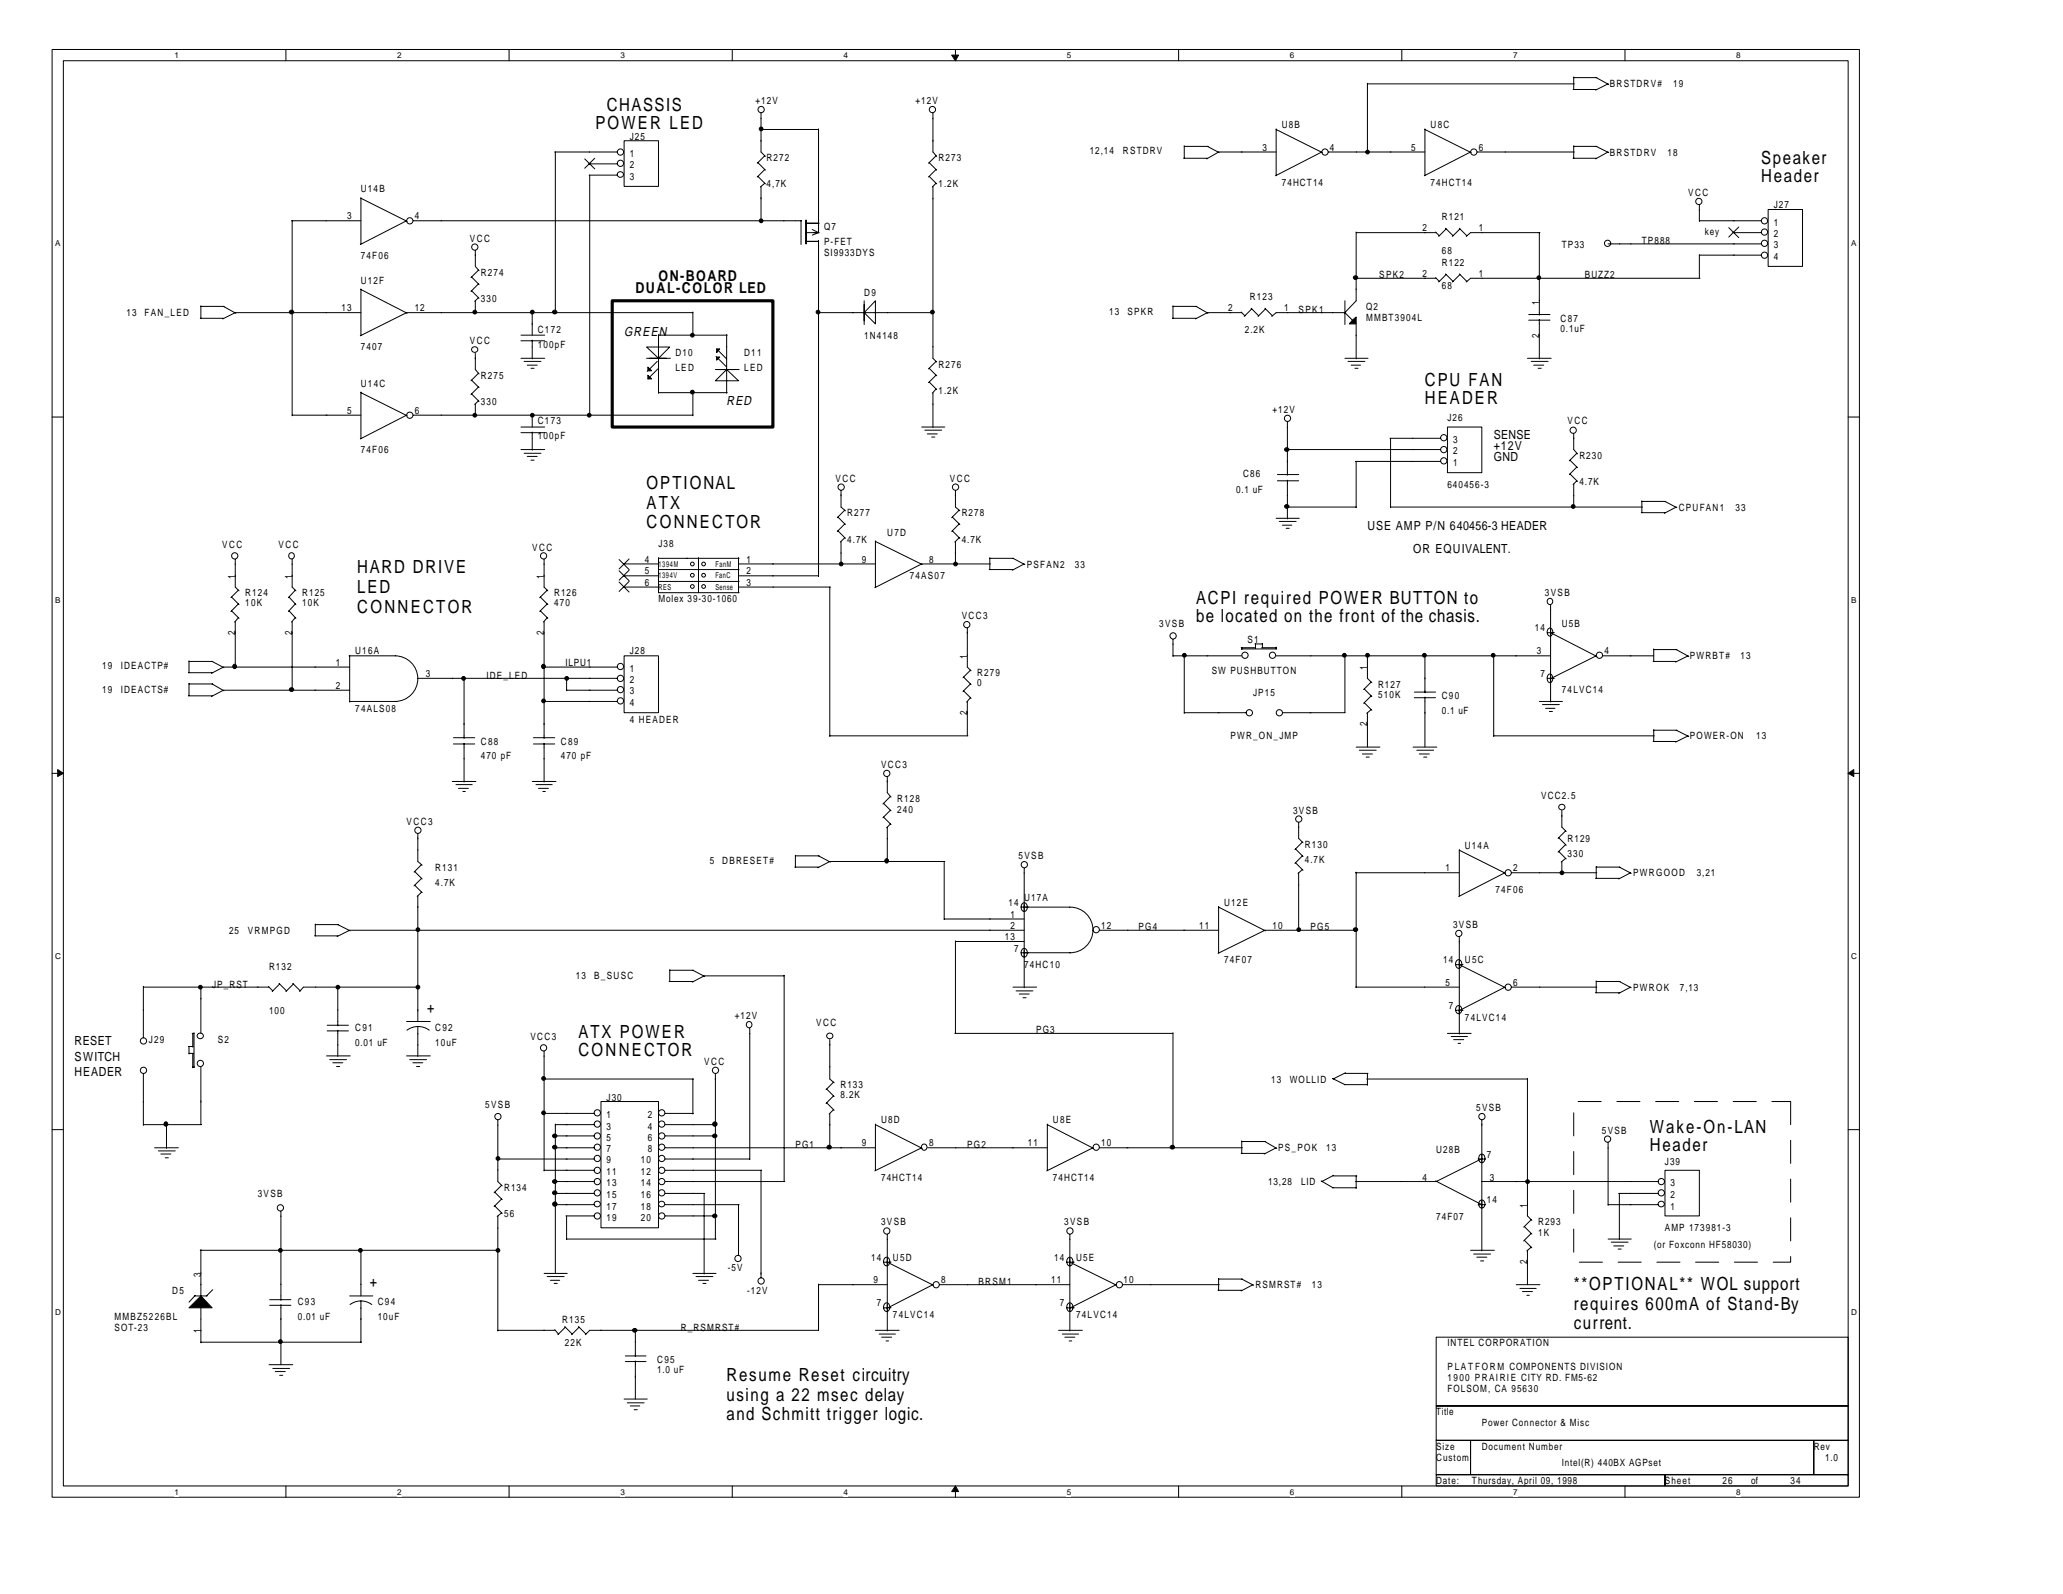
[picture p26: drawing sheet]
<svg xmlns="http://www.w3.org/2000/svg" width="279mm" height="216mm" viewBox="0 0 279 216" stroke-linecap="round" stroke-linejoin="round" font-family="sans-serif">
<defs><g id="words">
<g font-size="2.5">
<text x="80.6" y="17.4">POWER LED</text>
<text x="82.2" y="15">CHASSIS</text>
<text x="238.5" y="22.3">Speaker</text>
<text x="238.5" y="24.7">Header</text>
<text x="193" y="52.3">CPU FAN</text>
<text x="193" y="54.8">HEADER</text>
<text x="87.6" y="66.3">OPTIONAL</text>
<text x="87.6" y="68.9">ATX</text>
<text x="87.6" y="71.5">CONNECTOR</text>
<text x="48.4" y="77.5">HARD DRIVE</text>
<text x="48.4" y="80.3">LED</text>
<text x="48.4" y="83">CONNECTOR</text>
<text x="162" y="81.8">ACPI required POWER BUTTON to</text>
<text x="162" y="84.2">be located on the front of the chasis.</text>
<text x="78.3" y="140.6">ATX POWER</text>
<text x="78.3" y="143.1">CONNECTOR</text>
<text x="223.5" y="153.5">Wake-On-LAN</text>
<text x="223.5" y="156">Header</text>
<text x="213.1" y="174.7">**OPTIONAL** WOL support</text>
<text x="213.1" y="177.4">requires 600mA of Stand-By</text>
<text x="213.1" y="180">current.</text>
<text x="98.4" y="187.1">Resume Reset circuitry</text>
<text x="98.4" y="189.7">using a 22 msec delay</text>
<text x="98.4" y="192.4">and Schmitt trigger logic.</text>
</g>
<g font-size="2">
<text x="86" y="39.6">DUAL-COLOR LED</text>
<text x="89.2" y="38">ON-BOARD</text>
<text x="57.9" y="137.2">+</text>
<text x="50.1" y="174.4">+</text>
</g>
<g font-size="1.7">
<text x="84.5" y="45.5">GREEN</text>
<text x="98.4" y="54.8">RED</text>
<text x="202.3" y="59.4">SENSE</text>
<text x="202.3" y="62.5">GND</text>
<text x="202.3" y="60.9">+12V</text>
<text x="185.2" y="71.8">USE AMP P/N 640456-3 HEADER</text>
<text x="191.4" y="74.9">OR EQUIVALENT.</text>
<text x="10.1" y="141.5">RESET</text>
<text x="10.1" y="143.6">SWITCH</text>
<text x="10.1" y="145.8">HEADER</text>
</g>
<g font-size="1.4">
<text x="218" y="11.8">BRSTDRV#</text>
<text x="226.6" y="11.8">19</text>
<text x="102.3" y="14.1">+12V</text>
<text x="124" y="14.1">+12V</text>
<text x="173.6" y="17.4">U8B</text>
<text x="193.7" y="17.4">U8C</text>
<text x="85.3" y="19">J25</text>
<text x="85.3" y="21.2">1</text>
<text x="85.3" y="22.8">2</text>
<text x="103.8" y="21.8">R272</text>
<text x="127.1" y="21.8">R273</text>
<text x="147.6" y="20.9">12,14</text>
<text x="152.1" y="20.9">RSTDRV</text>
<text x="171" y="20.5">3</text>
<text x="180.1" y="20.5">4</text>
<text x="191.1" y="20.5">5</text>
<text x="200.3" y="20.5">6</text>
<text x="218" y="21.1">BRSTDRV</text>
<text x="225.8" y="21.1">18</text>
<text x="47" y="29.7">3</text>
<text x="48.9" y="26.1">U14B</text>
<text x="56.2" y="29.7">4</text>
<text x="85.3" y="24.4">3</text>
<text x="103.8" y="25.4">4,7K</text>
<text x="127.1" y="25.4">1.2K</text>
<text x="173.6" y="25.1">74HCT14</text>
<text x="193.7" y="25.1">74HCT14</text>
<text x="195.3" y="29.8">R121</text>
<text x="228.6" y="26.5">VCC</text>
<text x="240.2" y="28.2">J27</text>
<text x="48.9" y="35">74F06</text>
<text x="63.6" y="32.8">VCC</text>
<text x="111.6" y="31.2">Q7</text>
<text x="111.6" y="33.2">P-FET</text>
<text x="111.6" y="34.7">SI9933DYS</text>
<text x="192.6" y="31.3">2</text>
<text x="195.3" y="34.5">68</text>
<text x="195.3" y="36">R122</text>
<text x="200.3" y="31.3">1</text>
<text x="211.5" y="33.6">TP33</text>
<text x="222.4" y="33">TP888</text>
<text x="230.9" y="31.8">key</text>
<text x="240.2" y="30.6">1</text>
<text x="240.2" y="32.1">2</text>
<text x="240.2" y="33.6">3</text>
<text x="240.2" y="35.2">4</text>
<text x="48.9" y="38.4">U12F</text>
<text x="65.1" y="37.3">R274</text>
<text x="65.1" y="40.9">330</text>
<text x="117" y="40">D9</text>
<text x="169.3" y="40.6">R123</text>
<text x="185" y="42">Q2</text>
<text x="186.8" y="37.7">SPK2</text>
<text x="192.6" y="37.5">2</text>
<text x="195.3" y="39.1">68</text>
<text x="200.3" y="37.5">1</text>
<text x="208.5" y="41.2" transform="rotate(-90 208.5 41.2)">1</text>
<text x="214.7" y="37.7">BUZZ2</text>
<text x="17.1" y="42.8">13</text>
<text x="19.6" y="42.8">FAN_LED</text>
<text x="46.3" y="42.2">13</text>
<text x="48.9" y="47.4">7407</text>
<text x="56.2" y="42.2">12</text>
<text x="63.6" y="46.6">VCC</text>
<text x="72.8" y="45.1">C172</text>
<text x="72.8" y="47.2">100pF</text>
<text x="117" y="45.9">1N4148</text>
<text x="150.2" y="42.7">13</text>
<text x="152.7" y="42.7">SPKR</text>
<text x="166.3" y="42.2">2</text>
<text x="168.6" y="45.1">2.2K</text>
<text x="173.9" y="42.2">1</text>
<text x="175.9" y="42.3">SPK1</text>
<text x="185" y="43.4">MMBT3904L</text>
<text x="208.5" y="45.7" transform="rotate(-90 208.5 45.7)">2</text>
<text x="211.4" y="43.6">C87</text>
<text x="211.4" y="45">0.1uF</text>
<text x="48.9" y="52.4">U14C</text>
<text x="65.1" y="51.3">R275</text>
<text x="91.5" y="48.3">D10</text>
<text x="91.5" y="50.2">LED</text>
<text x="100.8" y="48.3">D11</text>
<text x="100.8" y="50.2">LED</text>
<text x="127.1" y="49.8">R276</text>
<text x="127.1" y="53.3">1.2K</text>
<text x="47" y="56">5</text>
<text x="56.2" y="56">6</text>
<text x="65.1" y="54.9">330</text>
<text x="72.8" y="57.5">C173</text>
<text x="72.8" y="59.5">100pF</text>
<text x="172.3" y="56">+12V</text>
<text x="196" y="57.1">J26</text>
<text x="212.3" y="57.5">VCC</text>
<text x="48.9" y="61.4">74F06</text>
<text x="113.1" y="65.3">VCC</text>
<text x="128.6" y="65.3">VCC</text>
<text x="168.3" y="64.6">C86</text>
<text x="196.8" y="63.1">1</text>
<text x="196.8" y="61.5">2</text>
<text x="196.8" y="60">3</text>
<text x="213.9" y="62.1">R230</text>
<text x="213.9" y="65.7">4.7K</text>
<text x="114.8" y="69.9">R277</text>
<text x="130.2" y="69.9">R278</text>
<text x="167.4" y="66.8">0.1 uF</text>
<text x="196" y="66">640456-3</text>
<text x="227.4" y="69.2">CPUFAN1</text>
<text x="235.1" y="69.2">33</text>
<text x="30.1" y="74.2">VCC</text>
<text x="37.7" y="74.2">VCC</text>
<text x="72.1" y="74.6">VCC</text>
<text x="87.3" y="76.2">4</text>
<text x="87.3" y="77.8">5</text>
<text x="89.2" y="74.1">J38</text>
<text x="101.1" y="76.2">1</text>
<text x="101.1" y="77.8">2</text>
<text x="114.8" y="73.5">4.7K</text>
<text x="116.7" y="76.2">9</text>
<text x="120.2" y="72.6">U7D</text>
<text x="125.8" y="76.2">8</text>
<text x="130.2" y="73.5">4.7K</text>
<text x="139.1" y="76.9">PSFAN2</text>
<text x="145.6" y="76.9">33</text>
<text x="31.8" y="78.4" transform="rotate(-90 31.8 78.4)">1</text>
<text x="33.2" y="80.8">R124</text>
<text x="33.2" y="82.1">10K</text>
<text x="39.5" y="78.4" transform="rotate(-90 39.5 78.4)">1</text>
<text x="40.9" y="80.8">R125</text>
<text x="40.9" y="82.1">10K</text>
<text x="73.7" y="78.4" transform="rotate(-90 73.7 78.4)">1</text>
<text x="75" y="80.8">R126</text>
<text x="75" y="82.1">470</text>
<text x="87.3" y="79.3">6</text>
<text x="89.2" y="81.5">Molex 39-30-1060</text>
<text x="101.1" y="79.3">3</text>
<text x="123.2" y="78.4">74AS07</text>
<text x="130.2" y="83.8">VCC3</text>
<text x="209.2" y="80.8">3VSB</text>
<text x="31.8" y="86" transform="rotate(-90 31.8 86)">2</text>
<text x="39.5" y="86" transform="rotate(-90 39.5 86)">2</text>
<text x="48.1" y="88.6">U16A</text>
<text x="73.7" y="86" transform="rotate(-90 73.7 86)">2</text>
<text x="85.3" y="88.6">J28</text>
<text x="131" y="89.3" transform="rotate(-90 131 89.3)">1</text>
<text x="157" y="84.9">3VSB</text>
<text x="168.9" y="87.1">S1</text>
<text x="207.9" y="85.5">14</text>
<text x="208.1" y="88.6">3</text>
<text x="211.5" y="84.9">U5B</text>
<text x="217.3" y="88.6">4</text>
<text x="228.9" y="89.2">PWRBT#</text>
<text x="235.7" y="89.2">13</text>
<text x="13.8" y="93.8">19</text>
<text x="13.8" y="90.7">19</text>
<text x="16.4" y="93.8">IDEACTS#</text>
<text x="16.4" y="90.7">IDEACTP#</text>
<text x="45.5" y="90.2">1</text>
<text x="45.5" y="93.3">2</text>
<text x="57.7" y="91.7">3</text>
<text x="65.9" y="91.9">IDE_LED</text>
<text x="76.6" y="90.2">ILPU1</text>
<text x="85.3" y="91">1</text>
<text x="85.3" y="92.5">2</text>
<text x="85.3" y="94.1">3</text>
<text x="85.3" y="95.6">4</text>
<text x="132.4" y="91.6">R279</text>
<text x="132.4" y="93">0</text>
<text x="164.1" y="91.3">SW PUSHBUTTON</text>
<text x="169.7" y="94.2">JP15</text>
<text x="185.2" y="90.8" transform="rotate(-90 185.2 90.8)">1</text>
<text x="186.6" y="93.1">R127</text>
<text x="186.6" y="94.6">510K</text>
<text x="195.3" y="94.7">C90</text>
<text x="208.6" y="91.7">7</text>
<text x="211.5" y="93.9">74LVC14</text>
<text x="48.1" y="96.4">74ALS08</text>
<text x="65.1" y="100.9">C88</text>
<text x="76" y="100.9">C89</text>
<text x="85.3" y="98">4 HEADER</text>
<text x="131" y="96.9" transform="rotate(-90 131 96.9)">2</text>
<text x="166.7" y="100.2">PWR_ON_JMP</text>
<text x="185.2" y="98.4" transform="rotate(-90 185.2 98.4)">2</text>
<text x="195.3" y="96.7">0.1 uF</text>
<text x="228.9" y="100.2">POWER-ON</text>
<text x="237.9" y="100.2">13</text>
<text x="65.1" y="102.9">470 pF</text>
<text x="76" y="102.9">470 pF</text>
<text x="119.3" y="104">VCC3</text>
<text x="55.1" y="111.8">VCC3</text>
<text x="121.5" y="108.6">R128</text>
<text x="121.5" y="110.1">240</text>
<text x="175.1" y="110.2">3VSB</text>
<text x="208.7" y="108.2">VCC2.5</text>
<text x="59" y="117.9">R131</text>
<text x="59" y="120">4.7K</text>
<text x="96.1" y="117">5</text>
<text x="97.8" y="117">DBRESET#</text>
<text x="138" y="116.4">5VSB</text>
<text x="176.7" y="114.8">R130</text>
<text x="176.7" y="116.8">4.7K</text>
<text x="195.8" y="118">1</text>
<text x="198.4" y="115">U14A</text>
<text x="204.9" y="118">2</text>
<text x="212.3" y="114">R129</text>
<text x="212.3" y="116.1">330</text>
<text x="221.2" y="118.7">PWRGOOD</text>
<text x="229.8" y="118.7">3,21</text>
<text x="136.6" y="122.7">14</text>
<text x="136.8" y="124.3">1</text>
<text x="136.8" y="125.8">2</text>
<text x="138.7" y="122.1">U17A</text>
<text x="149.1" y="125.8">12</text>
<text x="154.2" y="126">PG4</text>
<text x="162.4" y="125.8">11</text>
<text x="165.8" y="122.8">U12E</text>
<text x="172.3" y="125.8">10</text>
<text x="177.5" y="126">PG5</text>
<text x="196.8" y="125.7">3VSB</text>
<text x="202.6" y="120.9">74F06</text>
<text x="31" y="126.5">25</text>
<text x="33.6" y="126.5">VRMPGD</text>
<text x="36.4" y="131.4">R132</text>
<text x="136.1" y="127.3">13</text>
<text x="137.4" y="128.9">7</text>
<text x="138.7" y="131.1">74HC10</text>
<text x="165.8" y="130.5">74F07</text>
<text x="195.4" y="130.5">14</text>
<text x="198.4" y="130.5">U5C</text>
<text x="28.7" y="133.8">JP_RST</text>
<text x="36.4" y="137.3">100</text>
<text x="78" y="132.7">13</text>
<text x="80.5" y="132.7">B_SUSC</text>
<text x="195.8" y="133.5">5</text>
<text x="196.2" y="136.6">7</text>
<text x="204.9" y="133.5">6</text>
<text x="221.2" y="134.2">PWROK</text>
<text x="227.5" y="134.2">7,13</text>
<text x="20.2" y="141.2">J29</text>
<text x="29.5" y="141.2">S2</text>
<text x="48.1" y="139.6">C91</text>
<text x="48.1" y="141.6">0.01 uF</text>
<text x="59" y="139.6">C92</text>
<text x="59" y="141.6">10uF</text>
<text x="71.8" y="140.9">VCC3</text>
<text x="99.5" y="138.1">+12V</text>
<text x="110.5" y="139">VCC</text>
<text x="140.3" y="139.9">PG3</text>
<text x="198.4" y="138.3">74LVC14</text>
<text x="82.2" y="149.1">J30</text>
<text x="95.4" y="144.3">VCC</text>
<text x="113.8" y="147.4">R133</text>
<text x="113.8" y="148.8">8.2K</text>
<text x="172.2" y="146.6">13</text>
<text x="174.7" y="146.6">WOLLID</text>
<text x="65.7" y="150">5VSB</text>
<text x="82.2" y="151.4">1</text>
<text x="82.2" y="153">3</text>
<text x="82.2" y="154.5">5</text>
<text x="87.7" y="151.4">2</text>
<text x="87.7" y="153">4</text>
<text x="87.7" y="154.5">6</text>
<text x="107.7" y="155.4">PG1</text>
<text x="116.7" y="155.3">9</text>
<text x="119.3" y="152.1">U8D</text>
<text x="125.8" y="155.3">8</text>
<text x="131" y="155.4">PG2</text>
<text x="139.2" y="155.3">11</text>
<text x="142.6" y="152.1">U8E</text>
<text x="149.1" y="155.3">10</text>
<text x="173.1" y="155.9">PS_POK</text>
<text x="179.6" y="155.9">13</text>
<text x="199.9" y="150.4">5VSB</text>
<text x="216.9" y="153.6">5VSB</text>
<text x="68.3" y="161.3">R134</text>
<text x="82.2" y="156">7</text>
<text x="82.2" y="157.6">9</text>
<text x="82.2" y="159.2">11</text>
<text x="82.2" y="160.7">13</text>
<text x="86.8" y="157.6">10</text>
<text x="86.8" y="159.2">12</text>
<text x="86.8" y="160.7">14</text>
<text x="87.7" y="156">8</text>
<text x="119.3" y="159.9">74HCT14</text>
<text x="142.6" y="159.9">74HCT14</text>
<text x="171.7" y="160.5">13,28</text>
<text x="176.2" y="160.5">LID</text>
<text x="192.6" y="159.9">4</text>
<text x="194.5" y="156.2">U28B</text>
<text x="201.4" y="156.8">7</text>
<text x="201.8" y="159.9">3</text>
<text x="225.5" y="157.7">J39</text>
<text x="226.3" y="160.7">3</text>
<text x="34.9" y="162.1">3VSB</text>
<text x="68.3" y="164.8">56</text>
<text x="82.2" y="162.2">15</text>
<text x="82.2" y="163.8">17</text>
<text x="82.2" y="165.3">19</text>
<text x="86.8" y="162.2">16</text>
<text x="86.8" y="163.8">18</text>
<text x="86.8" y="165.3">20</text>
<text x="119.3" y="165.9">3VSB</text>
<text x="144.1" y="165.9">3VSB</text>
<text x="194.5" y="165.2">74F07</text>
<text x="201.4" y="163">14</text>
<text x="206.8" y="163.6" transform="rotate(-90 206.8 163.6)">1</text>
<text x="208.3" y="165.9">R293</text>
<text x="208.3" y="167.4">1K</text>
<text x="225.5" y="166.7">AMP 173981-3</text>
<text x="226.3" y="163.8">1</text>
<text x="226.3" y="162.2">2</text>
<text x="27.2" y="172.9" transform="rotate(-90 27.2 172.9)">3</text>
<text x="98.6" y="172.2">-5V</text>
<text x="118" y="170.8">14</text>
<text x="118.3" y="173.8">9</text>
<text x="120.9" y="170.8">U5D</text>
<text x="127.5" y="173.8">8</text>
<text x="132.5" y="174">BRSM1</text>
<text x="142.4" y="173.8">11</text>
<text x="142.8" y="170.8">14</text>
<text x="145.7" y="170.8">U5E</text>
<text x="152.2" y="173.8">10</text>
<text x="206.8" y="171.2" transform="rotate(-90 206.8 171.2)">2</text>
<text x="224" y="169.1">(or Foxconn HF58030)</text>
<text x="15.5" y="178.8">MMBZ5226BL</text>
<text x="23.3" y="175.3">D5</text>
<text x="40.3" y="176.8">C93</text>
<text x="40.3" y="178.8">0.01 uF</text>
<text x="51.2" y="176.8">C94</text>
<text x="51.2" y="178.8">10uF</text>
<text x="76.1" y="179.1">R135</text>
<text x="101.2" y="175.3">-12V</text>
<text x="118.7" y="176.9">7</text>
<text x="120.9" y="178.6">74LVC14</text>
<text x="143.5" y="176.9">7</text>
<text x="145.7" y="178.6">74LVC14</text>
<text x="170" y="174.5">RSMRST#</text>
<text x="177.7" y="174.5">13</text>
<text x="15.5" y="180.3">SOT-23</text>
<text x="27.2" y="180.5" transform="rotate(-90 27.2 180.5)">1</text>
<text x="76.5" y="182.4">22K</text>
<text x="89" y="184.6">C95</text>
<text x="89" y="185.9">1.0 uF</text>
<text x="92.2" y="180.2">R_RSMRST#</text>
<text x="196" y="182.4">INTEL CORPORATION</text>
<text x="196" y="185.5">P L A T F O R M COMPONENTS DIVISION</text>
<text x="194.5" y="191.7">Title</text>
<text x="196" y="187">1900 PRAIRIE CITY RD. FM5-62</text>
<text x="196" y="188.5">FOLSOM, CA 95630</text>
<text x="194.5" y="197.9">Custom</text>
<text x="194.5" y="196.3">Size</text>
<text x="200.7" y="196.3">Document Number</text>
<text x="200.7" y="193.2">Power Connector &amp; Misc</text>
<text x="245.7" y="196.3">Rev</text>
<text x="247.2" y="197.9">1.0</text>
<text x="194.5" y="201">Date:</text>
<text x="199.3" y="201">Thursday, April 09, 1998</text>
<text x="211.5" y="198.5">Intel(R) 440BX AGPset</text>
<text x="225.5" y="201">Sheet</text>
<text x="233.3" y="201">26</text>
<text x="237.2" y="201">of</text>
<text x="242.5" y="201">34</text>
</g>
<g font-size="1.1">
<text x="23.7" y="7.9">1</text>
<text x="53.8" y="7.9">2</text>
<text x="84" y="7.9">3</text>
<text x="114.2" y="7.9">4</text>
<text x="144.5" y="7.9">5</text>
<text x="174.7" y="7.9">6</text>
<text x="204.9" y="7.9">7</text>
<text x="235.1" y="7.9">8</text>
<text x="7.5" y="33.4">A</text>
<text x="250.7" y="33.4">A</text>
<text x="89.2" y="76.8">1394M</text>
<text x="96.9" y="76.8">FanM</text>
<text x="7.5" y="81.6">B</text>
<text x="89.2" y="78.3">1394V</text>
<text x="89.2" y="79.9">RES</text>
<text x="96.9" y="78.3">FanC</text>
<text x="96.9" y="79.9">Sense</text>
<text x="250.7" y="81.6">B</text>
<text x="7.5" y="129.9">C</text>
<text x="250.7" y="129.9">C</text>
<text x="7.5" y="178.2">D</text>
<text x="250.7" y="178.2">D</text>
<text x="23.7" y="202.5">1</text>
<text x="53.8" y="202.5">2</text>
<text x="84" y="202.5">3</text>
<text x="114.2" y="202.5">4</text>
<text x="144.5" y="202.5">5</text>
<text x="174.7" y="202.5">6</text>
<text x="204.9" y="202.5">7</text>
<text x="235.1" y="202.5">8</text>
</g>
</g></defs>
<path d="M7.1 6.7h244.7v196.1h-244.7zM8.6 8.2h241.7v193.1h-241.7z" fill="none" stroke="#000" stroke-width=".14"/>
<g fill="#fff">
<path d="M23.7 6.9h.5v1.2h-.5z"/>
<path d="M23.7 201.4h.5v1.3h-.5z"/>
</g>
<path d="M38.7 6.7v1.5M38.7 201.3v1.5" fill="none" stroke="#000" stroke-width=".14"/>
<g fill="#fff">
<path d="M53.8 6.9h.6v1.2h-.6z"/>
<path d="M53.8 201.4h.6v1.3h-.6z"/>
</g>
<path d="M68.9 6.7v1.5M68.9 201.3v1.5" fill="none" stroke="#000" stroke-width=".14"/>
<g fill="#fff">
<path d="M84 6.9h.6v1.2h-.6z"/>
<path d="M84 201.4h.6v1.3h-.6z"/>
</g>
<path d="M99.2 6.7v1.5M99.2 201.3v1.5" fill="none" stroke="#000" stroke-width=".14"/>
<g fill="#fff">
<path d="M114.2 6.9h.6v1.2h-.6z"/>
<path d="M114.2 201.4h.6v1.3h-.6z"/>
</g>
<path d="M129.4 6.7v1.5M129.4 201.3v1.5" fill="none" stroke="#000" stroke-width=".14"/>
<g fill="#000" stroke="#000" stroke-width=".14">
<path d="M128.9 7.5h.9l-.4 .7z" fill-rule="evenodd"/>
<path d="M129.4 201.3l.4 .7h-.9z" fill-rule="evenodd"/>
</g>
<g fill="#fff">
<path d="M144.5 6.9h.6v1.2h-.6z"/>
<path d="M144.5 201.4h.6v1.3h-.6z"/>
</g>
<path d="M159.6 6.7v1.5M159.6 201.3v1.5" fill="none" stroke="#000" stroke-width=".14"/>
<g fill="#fff">
<path d="M174.7 6.9h.6v1.2h-.6z"/>
<path d="M174.7 201.4h.6v1.3h-.6z"/>
</g>
<path d="M189.9 6.7v1.5M189.9 201.3v1.5" fill="none" stroke="#000" stroke-width=".14"/>
<g fill="#fff">
<path d="M204.9 6.9h.6v1.2h-.6z"/>
<path d="M204.9 201.4h.6v1.3h-.6z"/>
</g>
<path d="M220.1 6.7v1.5M220.1 201.3v1.5" fill="none" stroke="#000" stroke-width=".14"/>
<g fill="#fff">
<path d="M235.1 6.9h.6v1.2h-.6z"/>
<path d="M235.1 201.4h.6v1.3h-.6z"/>
<path d="M7.5 32.4h.6v1.2h-.6z"/>
<path d="M250.7 32.4h.6v1.2h-.6z"/>
<path d="M7.5 80.6h.7v1.3h-.7z"/>
<path d="M250.7 80.6h.7v1.3h-.7z"/>
</g>
<path d="M7.1 56.5h1.5M250.3 56.5h1.5" fill="none" stroke="#000" stroke-width=".14"/>
<g fill="#fff">
<path d="M7.5 128.9h.7v1.2h-.7z"/>
<path d="M250.7 128.9h.8v1.2h-.8z"/>
</g>
<path d="M7.1 104.7h1.5M250.3 104.7h1.5" fill="none" stroke="#000" stroke-width=".14"/>
<g fill="#000" stroke="#000" stroke-width=".14">
<path d="M7.8 104.2l.8 .5-.8 .5z" fill-rule="evenodd"/>
<path d="M250.3 104.7l.8-.5v1z" fill-rule="evenodd"/>
</g>
<g fill="#fff">
<path d="M7.5 177.1h.7v1.3h-.7z"/>
<path d="M250.7 177.1h.8v1.3h-.8z"/>
</g>
<g fill="none" stroke="#000" stroke-width=".14">
<path d="M84.5 19.1h4.7v6.1h-4.7zM103 17.5h7.9M103.1 15.3v5.3l.6 .6M110.9 17.5v14M126.4 15.3v5.3l.5 .6M160.4 19.8h3.2M160.4 19.7v1.7M163.5 19.8l1.6 .9M172.8 17.5v6.2M172.8 17.5l6.3 3.2M185.2 11.3v9.3M185.2 11.4h28"/>
<path d="M193 17.5v6.2M193 17.5l6.2 3.2M213 12.1h3.2M213.1 10.4v1.7M213.1 19.7v1.7M213.1 10.5h3.2M213.1 19.8h3.2M216.2 10.5l1.7 .9M216.2 19.8l1.7 .9M217.8 11.4l-1.7 .8M39.5 29.9h9.4M39.6 29.9v26.4"/>
<path d="M48.9 26.8v6.2M48.9 39.1v6.3M48.9 26.9l6.2 3.1M48.9 39.2l6.2 3.2M55.1 29.9l-6.3 3.2M56 29.9h52.6M63.9 37.5l1 1M63.9 39.4l1 1M64.4 34v2.1l.5 .6M64.8 36.6l-1 1M64.8 38.5l-1 1M75.1 20.6h8.5"/>
<path d="M75.2 20.6v21.8M79.2 21.5l1.3 1.4M79.8 22.2h3.8M79.8 23.7h3.8M79.9 23.7v32.6M80.5 21.4l-1.3 1.4M102.6 22l1.1 1M102.6 23.9l1.1 1M103.1 25.2v4.7M103.6 21.1l-1 1M103.6 23l-1 1M103.6 24.8l-.6 .5"/>
<path d="M108.5 29.9v3.2M109.1 32.7h1.8M109.2 31.5h1.7M109.2 29.8v3.2M109.2 30.2h1.7M110 31.1l.9 .4M110.9 32.6v45.5M110.9 31.5l-.9 .3M125.8 22l1.1 1M125.8 23.9l1.1 1M126.4 25.2v23.3l.5 .5M126.8 21.1l-1 1"/>
<path d="M126.8 23l-1 1M126.8 24.8l-.5 .5M160.3 21.4h3.2M172.8 20.6h-7.8l-1.6 .9M179 20.6l-6.3 3.2M179.9 20.6h13.1M183.7 31.5h10.8M183.7 31.4v9.3l-1.6 1.7M183.7 37.7h10.8M194.4 31.4l.5 .5M194.4 37.6l.5 .5M195.8 30.9l1 1"/>
<path d="M195.8 37.1l1 1M195.9 31l-1.1 1M195.9 37.2l-1.1 1M197.6 30.9l1.1 1M197.6 37.1l1.1 1M197.7 31l-1 1M197.7 37.2l-1 1M199.2 20.6l-6.3 3.2M200.1 20.6h13.1M208.5 31.5v11.2M208.6 31.5h-9.4l-.6 .5M213 21.4h3.2"/>
<path d="M217.8 33h20.7M217.8 20.6l-1.7 .9M230.2 27.8v2.2M230.2 34.5v3.2M230.2 29.9h8.3M230.2 34.6h8.3M230.2 37.7h-31l-.6 .5M234.1 30.8l1.4 1.4M234.7 31.5h3.8M235.5 30.7l-1.4 1.4M239.5 28.4h4.6v7.7h-4.6zM27.1 43.1h3.2"/>
<path d="M27.2 41.4v1.7M27.2 41.5h3.1M30.3 41.5l1.6 .9M31.8 42.3h17.1M31.9 42.3l-1.7 .9M39.6 56.2h9.3M48.9 53.1v6.3M48.9 53.2l6.2 3.1M55.1 56.2l-6.3 3.3M56 56.2h37.8M63.9 51.5l1 1M63.9 53.4l1 1"/>
<path d="M64.4 40.7v1.7M64.4 47.9v2.2l.5 .5M64.4 54.7v1.6M64.8 50.6l-1 1M64.8 52.4l-1 1M64.8 54.3l-.5 .5M64.8 40.3l-.5 .5M70.6 48.5h3.2M70.6 57.8h3.2M70.6 58.6h3.2M70.6 45.4h3.2M70.6 46.2h3.2"/>
<path d="M71 49h2.3M71.4 49.5h1.4M71.9 49.9h.4M72.1 42.3v3.1M72.1 46.1v2.5M72.1 56.1v1.7M72.1 58.5v2.5M87.6 47h3.1l-1.5 1.5zM87.6 48.5h3.2M89 49l-1.3 1.3M89.1 50l-1.4 1.3M89.2 45.3v8"/>
<path d="M89.2 45.4h9.3M89.2 53.2h9.3M93.8 42.3h-38.7l-6.3 3.2M93.8 42.3v3.1M93.8 53.2v3.1M96.9 50.1h3.2M97 48.3l1.3 1.3M97.1 47.3l1.3 1.3M98.4 50.1l1.6 1.5h-3.1zM98.4 45.3v8M110.9 42.3h15.5M117 40.7v3.3"/>
<path d="M118.6 40.7v3.2l-1.6-1.6zM124.8 57.8h3.2M125.3 58.3h2.2M125.6 58.8h1.3M125.8 49.9l1.1 1M125.8 51.7l1.1 1.1M126.2 59.2h.4M126.4 53.2v4.7M126.8 49l-1 1M126.8 50.8l-1 1M126.8 52.7l-.5 .6M158.8 43.1h3.2"/>
<path d="M158.9 41.4v1.7M158.9 41.5h3.2M162 41.5l1.6 .9M168.1 42.3l.5 .5M168.2 42.3h-4.7l-1.6 .9M169.4 41.8l1.1 1M169.5 41.8l-1 1.1M171.3 41.8l1 1M171.4 41.8l-1 1.1M172.2 42.9l.6-.6h9.3l1.1 1.1M174.4 57.2v7.2M182.1 48.5h3.2"/>
<path d="M182.1 40.7v3.3M182.6 49h2.3M183 49.5h1.3M183.5 49.9h.4M183.7 43.9v4.7M188.2 59.4h6.9M188.3 59.4v9.4M196 57.8h4.7v6.2h-4.7zM206.9 48.5h3.2M207 43.4h2.9M207 42.6h2.9M207.4 49h2.3"/>
<path d="M207.7 49.5h1.4M208.3 49.9h.4M208.5 43.3v5.3M213.1 58.8v2.1l.5 .6M31.9 75.8v3.7l.5 .5M32.3 79.9l-1 1.1M39.6 75.8v3.7l.5 .5M40 79.9l-.9 1.1M70.6 60.9h3.2M71 61.4h2.3M71.4 61.8h1.4M71.9 62.3h.4"/>
<path d="M73.7 75.8v3.7l.5 .5M74.1 79.9l-1 1.1M83.8 75.8l1.4 1.3M83.8 77.3l1.4 1.4M83.8 78.8l1.4 1.4M84.4 76.4h4.8M84.4 78h4.8M84.4 79.5h4.8M85.2 75.7l-1.4 1.4M85.2 77.2l-1.4 1.4M85.2 78.8l-1.4 1.3M89.2 75.5v4.8h10.9"/>
<path d="M89.2 75.6h10.9M89.2 77.1h10.9M89.2 78.8h10.9M94.6 75.5v4.8M100 75.5v4.8M100 76.4h18.6M100 78h10.9M100 79.5h12.5M112.4 79.5v20.3M113.5 70l1 1M113.5 71.9l1 1M113.9 66.5v2.2l.6 .5"/>
<path d="M113.9 73.3v3.2M114.4 69.1l-1 1M114.4 71l-1 1M114.4 72.8l-.6 .6M118.6 73.3v6.2M118.6 73.3l6.3 3.2M129 70l1 1M129 71.9l1 1M129.4 66.5v2.2l.6 .5M129.4 73.3v3.2M129.9 69.1l-1 1M129.9 71l-1 1"/>
<path d="M129.9 72.8l-.6 .6M134 77.1h3.2M134.1 75.6h3.2M134.1 75.5v1.6M134.1 76.4h-9.3l-6.3 3.2M137.2 75.6l1.6 .9M138.7 76.4l-1.6 .8M172.8 70.2h3.2M173 65.1h2.9M173 64.3h2.9M173.3 70.6h2.2M173.7 71.1h1.2"/>
<path d="M174.2 71.6h.4M174.3 60.9h20.8M174.3 68.7h9.4M174.4 65v5.3M183.6 62.5h11.5M183.7 62.5v6.3M188.3 68.7h34.1M212.6 62.3l1 1M212.6 64.2l1 1M213.1 65.5v3.3M213.6 61.4l-1.1 1M213.6 63.3l-1.1 1"/>
<path d="M213.6 65.1l-.6 .5M222.3 69.4h3.2M222.4 67.9h3.2M222.4 67.8v1.6M225.5 67.9l1.6 .9M227 68.7l-1.6 .8M25.5 94.2h3.2M25.5 91.1h3.2M25.6 89.5v1.6M25.6 92.6v1.6M25.6 92.6h3.2M25.6 89.6h3.2"/>
<path d="M28.7 92.6l1.6 1M28.7 89.6l1.6 .8M31.4 80.9l1 1M31.4 82.7l1 1M31.9 84.2v6.2M32.3 81.8l-1 1M32.3 83.7l-.5 .6M39.1 80.9l1 1M39.1 82.7l1 1M39.6 84.2v9.3M40 81.8l-.9 1M40 83.7l-.5 .6"/>
<path d="M47.3 88.8h6.2a3.1 3.1 0 0 1 3.1 3.1M47.4 95h6.2M47.4 90.4h-17.1l-1.7 .8M47.4 93.5h-17.1l-1.7 .8M47.4 88.8v6.3M56.6 91.9a3.1 3.1 0 0 1-3.1 3.1M56.6 91.9h27M61.4 99.9h2.9M62.9 91.9v8.1M72.2 99.9h2.9M73.2 80.9l1 1M73.2 82.7l1 1"/>
<path d="M73.7 84.2v15.8M73.7 95h9.9M73.7 90.4h9.9M74.1 81.8l-1 1M74.1 83.7l-.5 .6M76.7 93.5h6.9M76.7 91.9v1.7M84.5 88.8h4.7v7.7h-4.7zM112.4 99.7h18.7M130.5 91.7l1 1M130.5 93.6l1 1M131 85.1v5.3l.5 .5"/>
<path d="M131 95v4.7M131.4 90.8l-1 1M131.4 92.6l-1 1.1M131.4 94.5l-.5 .6M158.9 86.6v2.3M158.9 88.8h9.3M160.4 96.5h8.4M160.4 88.8v7.8M168.1 87.7h1.9M168.2 87.9h4.7M168.2 87.7v.3M170 87.2h1"/>
<path d="M170 87.2v.6M170.9 87.7h1.9M171 87.1v.6M172.8 88.8h37.2M172.8 87.6v.3M182.1 88.7v7.8h-8.3M184.8 93.3l1 1M184.8 95.2l1 1M185.2 88.7v3.2l.6 .6M185.2 96.5v4.7M185.7 92.4l-1 1M185.7 94.2l-1 1.1"/>
<path d="M185.7 96.1l-.6 .5M191.5 94.5h2.9M191.5 93.7h2.9M193 88.8v5M193 94.4v6.8M202.3 99.7h21.8M202.3 88.8v11M208.5 95h3.1M208.9 95.4h2.3M209.3 95.9h1.3M209.6 91.9h.9M209.6 85.7h.9"/>
<path d="M209.7 85.1h.2a.59 .59 0 0 1 .4 .5 .59 .59 0 0 1-.4 .6 .6 .6 0 0 1-.2-1.1zM209.7 91.4l.2-.1a.65 .65 0 0 1 .4 .6 .65 .65 0 0 1-.4 .6 .66 .66 0 0 1-.2-1.1zM209.8 96.4h.5M210 82v13.1M210 85.7l6.3 3.2M216.2 88.8l-6.3 3.2M217.1 88.8h6.9M223.9 89.6h3.1M224 88h3.1M224 87.9v1.7M224 98.8v1.6M224 98.9h3.1"/>
<path d="M227 88l1.7 .9M227 98.9l1.7 .9M228.6 88.8l-1.7 .9M228.6 99.7l-1.7 .8M56.2 118l1 1.1M56.2 119.9l1 1M56.6 113v3.7l.6 .5M57.1 117.1l-1 1M57.1 119l-1 1M61.2 105.8h3.3M61.4 100.8h2.9M61.8 106.3h2.2"/>
<path d="M62.1 106.8h1.3M62.7 107.2h.3M62.9 100.7v5.2M72.1 105.8h3.2M72.2 100.8h2.9M72.6 106.3h2.2M72.9 106.8h1.4M73.5 107.2h.4M73.7 100.7v5.2M107.6 117.4h3.3M107.7 115.9h3.2M107.7 115.8v1.6"/>
<path d="M110.9 115.9l1.6 .9M119.7 108.8l1 1M119.7 110.7l1 1M120.2 105.3v2.1l.5 .6M120.2 112v4.8M120.6 107.9l-1 1M120.6 109.7l-1 1.1M120.6 111.6l-.5 .5M127.9 116.7v7.9M128 116.7h-15.6l-1.6 .8M138.7 117.6v16.2M175.5 115l1 1"/>
<path d="M175.5 116.9l1 1M175.9 111.4v2.2l.6 .5M175.9 118.2v7.9M176.4 114.1l-1 1M176.4 115.9l-1 1M176.4 117.8l-.6 .5M183.6 118.2h14M183.7 101.2h3.2M183.7 118.1v15.6M184.1 101.6h2.3M184.5 102.1h1.4M185 102.5h.4"/>
<path d="M191.4 101.2h3.2M191.9 101.6h2.3M192.2 102.1h1.4M192.8 102.5h.4M197.6 115.1v6.2M197.6 115.2l6.3 3.1M203.8 118.2l-6.2 3.2M204.8 118.2h11.5M211.1 113.5l1 1M211.1 115.3l1 1M211.5 109.8v2.2l.6 .6M211.5 116.7v1.6"/>
<path d="M212 112.5l-1 1.1M212 114.4l-1 1M212 116.3l-.6 .5M216.1 119h3.2M216.2 117.4h3.2M216.2 117.4v1.6M219.3 117.4l1.6 .9M220.8 118.2l-1.6 .9M223.9 100.4h3.1M19.4 133.7h17M19.4 133.6v7M26 140h.3"/>
<path d="M26.1 140v1.8M26.3 139.9v4.6M27.2 133.6v6.4M36.4 133.6l.5 .6M37.8 133.2l1 1M37.9 133.3l-1 1M39.7 133.2l1 1M39.7 133.3l-1 1M42.6 126.8h3.1M42.7 125.2h3.1M42.7 125.2v1.6M44.3 138.9h2.9"/>
<path d="M44.3 139.6h2.9M45.7 133.6v5.4M45.7 139.5v3.6M45.7 125.2l1.7 .9M55.1 138.4h3.2M55.1 139.5a2.53 2.53 0 0 1 3 0M56.6 121.3v17.1M56.6 139v4.1M56.7 133.7h-15.6l-.5 .6M57.1 120.8l-.6 .6M90.6 132.9h3.2M90.7 131.4h3.2"/>
<path d="M90.7 131.3v1.6M93.8 131.4l1.6 .9M95.3 132.2h10.9M95.4 132.2l-1.6 .8M101.5 139.3v17.8M106.2 132.1v27.9M127.9 124.5h10.8M129.3 140h29.6M129.4 127.4v12.6M129.4 127.5h9.3M137.2 133.7h3.2M137.6 134.2h2.3"/>
<path d="M138 134.6h1.4M138.3 122.9h6.6a3.1 3.1 0 0 1 3.1 3.1 3.1 3.1 0 0 1-3.1 3M138.3 129h6.7M138.5 122.4l.2-.1a.63 .63 0 0 1 .4 .6 .63 .63 0 0 1-.4 .6 .64 .64 0 0 1-.2-1.1zM138.5 128.5h.2a.63 .63 0 0 1 .4 .5 .63 .63 0 0 1-.4 .6 .64 .64 0 0 1-.2-1.1zM138.5 135.1h.5M138.7 126h-91.3l-1.7 .8M149 126h16M158.9 139.9v15.6M165 122.9l6.4 3.2M165 122.8v6.2M183.6 133.7h14"/>
<path d="M183.8 126h-12.5l-6.3 3.1M196 140h3.2M197.1 130.7h1M197.1 136.8h1M197.3 130.1l.3-.1a.63 .63 0 0 1 .4 .6 .63 .63 0 0 1-.4 .6 .64 .64 0 0 1-.3-1.1zM197.3 136.3a.5 .5 0 0 1 .7 .5 .5 .5 0 0 1-.7 .4 .64 .64 0 0 1 0-.9zM197.6 126.9v13.2M197.6 130.7l6.3 3.1M203.8 133.7l-6.2 3.2M204.8 133.7h11.5M216.1 134.5h3.2M216.2 132.9h3.2"/>
<path d="M216.2 132.9v1.6M219.3 132.9l1.6 .9M220.8 133.7l-1.6 .8M7.1 153h1.5M19.4 152.3h7.9M19.4 145.5v6.9M20.9 155.5h3.3M21.4 155.9h2.3M21.8 156.3h1.3M22.4 156.8h.4M22.5 152.3v3.2M25.5 141.7h.6"/>
<path d="M25.6 141.7v1.1M25.6 142.7h.6M26.1 142.7v1.9M26.1 144.5h.3M27.2 144.5v7.8M44.2 143h3.2M44.6 143.5h2.3M45.1 143.9h1.3M45.6 144.5h.4M55.1 143h3.2M55.5 143.5h2.3M55.9 143.9h1.4"/>
<path d="M56.4 144.5h.4M67.4 151.7v8.3l.6 .6M67.4 157h13.1M73.7 142.4v16.2M73.7 150.8h6.8M73.7 158.5h6.8M73.7 146.1h20.2M75.2 155.5h5.3M75.2 152.3h5.3M75.2 153.9h5.3M75.2 152.2v20.3M81.4 149.2h7.8v17.1h-7.8z"/>
<path d="M90.1 155.5h28.5M90.1 150.8h3.8M90.1 152.3h6.9M90.1 153.9h6.9M90.1 157h11.4M90.1 158.5h13.1M93.8 146.1v4.8M96.9 145.5v22.3M103.1 158.5v14.6M112 147.5l1 1M112 149.4l1 1M112.4 140.8v5.3l.6 .6"/>
<path d="M112.4 150.8v4.7M112.9 146.6l-1 1M112.9 148.4l-1 1.1M112.9 150.3l-.6 .6M118.6 152.3l6.3 3.2M118.6 152.2v6.3M124.8 155.5l-6.3 3.1M125.7 155.5h16.1M141.8 152.3l6.3 3.2M141.8 152.2v6.3M148 155.5l-6.2 3.1M149 155.5h19.3"/>
<path d="M168.1 156.2h3.2M168.2 154.5v1.7M168.2 154.6h3.2M171.3 154.6l1.6 .9M172.8 155.5l-1.6 .8M178.9 159.9l1.6 1M180.5 146.1l1.6 .8M180.5 159.3h3.3M180.6 159.2l-1.6 .8M182.1 146.9h3.1M182.1 145.4h3.2M182.2 145.3l-1.7 .8"/>
<path d="M183.7 159.3v1.7M185.1 146.1h21.8M185.2 145.4v1.6M194.4 159.9l6.3 3.3M196.5 140.4h2.2M196.9 140.8h1.3M197.5 141.3h.3M200.2 157h1M200.5 156.4l.2-.1a.63 .63 0 0 1 .4 .6 .63 .63 0 0 1-.4 .6 .64 .64 0 0 1-.2-1.1zM200.7 151.7v17.7M200.8 156.9l-6.3 3.1h-10.9M206.9 146.1v18.6l.6 .6"/>
<path d="M217.8 154.8v8.5M225.5 158.5h4.7v6.2h-4.7zM250.3 153h1.5M26.4 175.5h1.7M26.4 175.4l-.8 1M27.1 169.3h40.4M27.2 169.3v6.2M27.2 177.1v4.8M28.8 174.7l-.8 .8M36.5 176h2.9M36.5 176.8h2.9M38 164.1v12"/>
<path d="M38 176.7v8.1M47.4 175.5h3.1M47.4 176.7a2.46 2.46 0 0 1 3 0M48.9 169.3v6.2M48.9 176.2v5.6M67 161.5l1 1M67 163.3l1 1.1M67.4 164.7v15.6M67.9 162.4l-1 1M67.9 160.5l-1 1.1M67.9 164.3l-.6 .5M73.7 172.5h3.1"/>
<path d="M74.1 172.9h2.3M74.5 173.4h1.3M75 173.8h.5M75.2 160h5.3M75.2 161.6h5.3M75.2 163.2h5.3M76.5 179.7l1 1M76.6 179.8l-1 1M76.7 164.7h3.8M76.7 167.8h20.3M76.7 164.7v3.2M78.3 179.7l1.1 1"/>
<path d="M78.4 179.8l-1 1M90.1 160h16.2M90.1 161.6h5.3M90.1 163.2h10M90.1 164.7h6.9M93.8 172.5h3.2M94.3 172.9h2.2M94.6 173.4h1.4M95.2 173.8h.4M95.4 161.6v11M100 163.2v6.8M110.9 173.9v6.3h-31l-.6 .6"/>
<path d="M110.9 174h9.3M119.7 171h1M119.7 177.1h1M119.9 170.4l.2-.1a.63 .63 0 0 1 .4 .6 .63 .63 0 0 1-.4 .6 .64 .64 0 0 1-.2-1.1zM119.9 176.5h.2a.63 .63 0 0 1 .4 .6 .63 .63 0 0 1-.4 .5 .64 .64 0 0 1-.2-1.1zM120.2 167.2v13.1M120.2 171l6.2 3.1M126.4 174l-6.3 3.2M127.3 174h17.6M144.5 171h1M144.5 177.1h1M144.7 170.4l.2-.1a.63 .63 0 0 1 .4 .6 .63 .63 0 0 1-.4 .6 .64 .64 0 0 1-.2-1.1z"/>
<path d="M144.7 176.5h.2a.63 .63 0 0 1 .4 .6 .63 .63 0 0 1-.4 .5 .64 .64 0 0 1-.2-1.1zM144.9 167.2v13.1M144.9 171l6.3 3.1M151.2 174l-6.4 3.2M152.1 174h13M165 174.8h3.2M165 173.2v1.6M165 173.2h3.3M168.2 173.2l1.6 .9M169.7 174l-1.6 .9M180.5 160.9h3.2M199.2 169.3h3.2"/>
<path d="M199.6 169.9h2.3M200 170.3h1.4M200.2 163.2h1M200.5 162.6a.5 .5 0 0 1 .6 .5 .5 .5 0 0 1-.6 .5 .64 .64 0 0 1 0-1zM200.5 170.8h.4M200.7 160h23.9M205.3 174h3.3M205.9 174.5h2.2M206.2 174.9h1.3M206.4 166.1l1.1 1M206.4 168l1.1 1M206.8 175.4h.3"/>
<path d="M206.9 169.3v4.7M207.4 165.2l-1 1M207.4 167.1l-1 1M207.4 168.9l-.6 .5M217.8 167.8h3.1M217.8 163.2h6.8M218.2 168.2h2.3M218.6 168.8h1.3M219.1 169.2h.5M219.2 161.6h5.4M219.3 161.6v6.3M27.2 181.8h21.8"/>
<path d="M36.4 184.8h3.3M36.9 185.3h2.3M37.3 185.8h1.3M37.9 186.3h.4M67.4 180.2h7.8M75.1 180.1l.5 .6M84.5 189.5h3.2M84.7 184.4h2.8M84.7 183.7h2.8M84.9 190h2.3M85.4 190.4h1.2M85.9 190.9h.4"/>
<path d="M86 180.1v3.6M86 184.3v5.2M118.6 180.2h3.2M119.1 180.7h2.2M119.4 181.1h1.4M120 181.6h.3M143.4 180.2h3.2M143.9 180.7h2.2M144.2 181.1h1.4M144.8 181.6h.3M194.5 181.1h55.8v9.3h-55.8zM194.5 190.4h55.8v4.7h-55.8z"/>
<path d="M194.5 195.1h4.7v4.6h-4.7zM194.5 199.7h31v1.6h-31zM199.2 195.1h46.4v4.6h-46.4zM225.5 199.7h24.8v1.6h-24.8zM245.6 195.1h4.7v4.6h-4.7z"/>
<circle cx="103.1" cy="14.8" r=".42"/>
<circle cx="126.3" cy="14.8" r=".42"/>
<circle cx="55.5" cy="29.9" r=".42"/>
<circle cx="64.3" cy="33.5" r=".42"/>
<circle cx="84" cy="22.1" r=".42"/>
<circle cx="84" cy="20.6" r=".42"/>
<circle cx="84" cy="23.6" r=".4"/>
<circle cx="179.5" cy="20.6" r=".42"/>
<circle cx="199.6" cy="20.6" r=".42"/>
<circle cx="217.7" cy="33" r=".42"/>
<circle cx="230.1" cy="27.3" r=".42"/>
<circle cx="239" cy="29.9" r=".42"/>
<circle cx="239" cy="31.4" r=".42"/>
<circle cx="239" cy="34.6" r=".42"/>
<circle cx="239" cy="33" r=".42"/>
<circle cx="55.5" cy="56.2" r=".42"/>
<circle cx="64.3" cy="47.3" r=".4"/>
<circle cx="174.4" cy="56.7" r=".42"/>
<circle cx="195.5" cy="59.3" r=".42"/>
<circle cx="213.1" cy="58.3" r=".42"/>
<circle cx="31.8" cy="75.3" r=".42"/>
<circle cx="39.5" cy="75.3" r=".4"/>
<circle cx="73.6" cy="75.3" r=".42"/>
<circle cx="93.8" cy="77.9" r=".25"/>
<circle cx="93.8" cy="79.4" r=".25"/>
<circle cx="93.8" cy="76.4" r=".25"/>
<circle cx="95.3" cy="77.9" r=".25"/>
<circle cx="95.3" cy="79.4" r=".25"/>
<circle cx="95.3" cy="76.4" r=".25"/>
<circle cx="113.9" cy="66" r=".42"/>
<circle cx="129.4" cy="66" r=".42"/>
<circle cx="195.5" cy="60.9" r=".42"/>
<circle cx="195.5" cy="62.4" r=".42"/>
<circle cx="84" cy="93.4" r=".42"/>
<circle cx="84" cy="90.3" r=".42"/>
<circle cx="84" cy="94.9" r=".42"/>
<circle cx="84" cy="91.9" r=".42"/>
<circle cx="130.9" cy="84.6" r=".42"/>
<circle cx="158.9" cy="86.1" r=".42"/>
<circle cx="168.6" cy="88.8" r=".42"/>
<circle cx="169.2" cy="96.5" r=".42"/>
<circle cx="172.3" cy="88.8" r=".42"/>
<circle cx="173.3" cy="96.5" r=".42"/>
<circle cx="209.9" cy="81.5" r=".4"/>
<circle cx="216.6" cy="88.8" r=".42"/>
<circle cx="56.6" cy="112.5" r=".42"/>
<circle cx="120.1" cy="104.8" r=".42"/>
<circle cx="138.7" cy="117.1" r=".42"/>
<circle cx="175.9" cy="110.9" r=".42"/>
<circle cx="204.3" cy="118.2" r=".42"/>
<circle cx="211.5" cy="109.3" r=".4"/>
<circle cx="101.4" cy="138.8" r=".4"/>
<circle cx="148.5" cy="125.9" r=".42"/>
<circle cx="197.6" cy="126.4" r=".42"/>
<circle cx="204.3" cy="133.7" r=".42"/>
<circle cx="19.4" cy="145" r=".42"/>
<circle cx="19.4" cy="141" r=".42"/>
<circle cx="27.1" cy="144" r=".42"/>
<circle cx="27.1" cy="140.3" r=".4"/>
<circle cx="67.4" cy="151.2" r=".42"/>
<circle cx="73.6" cy="141.9" r=".42"/>
<circle cx="80.9" cy="156.9" r=".42"/>
<circle cx="80.9" cy="155.4" r=".42"/>
<circle cx="80.9" cy="152.3" r=".42"/>
<circle cx="80.9" cy="153.9" r=".42"/>
<circle cx="80.9" cy="150.7" r=".42"/>
<circle cx="80.9" cy="158.5" r=".42"/>
<circle cx="89.6" cy="156.9" r=".42"/>
<circle cx="89.6" cy="152.3" r=".42"/>
<circle cx="89.6" cy="158.5" r=".42"/>
<circle cx="89.6" cy="150.7" r=".42"/>
<circle cx="89.6" cy="155.4" r=".42"/>
<circle cx="89.6" cy="153.9" r=".42"/>
<circle cx="96.9" cy="145" r=".42"/>
<circle cx="112.4" cy="140.3" r=".4"/>
<circle cx="125.1" cy="155.4" r=".4"/>
<circle cx="148.5" cy="155.4" r=".42"/>
<circle cx="200.7" cy="151.2" r=".42"/>
<circle cx="217.7" cy="154.3" r=".42"/>
<circle cx="38" cy="163.6" r=".42"/>
<circle cx="80.9" cy="164.7" r=".42"/>
<circle cx="80.9" cy="160" r=".42"/>
<circle cx="80.9" cy="161.6" r=".42"/>
<circle cx="80.9" cy="163.1" r=".4"/>
<circle cx="89.6" cy="164.7" r=".42"/>
<circle cx="89.6" cy="160" r=".42"/>
<circle cx="89.6" cy="161.6" r=".42"/>
<circle cx="89.6" cy="163.1" r=".4"/>
<circle cx="99.9" cy="170.5" r=".42"/>
<circle cx="103.1" cy="173.5" r=".42"/>
<circle cx="120.1" cy="166.7" r=".42"/>
<circle cx="126.8" cy="174" r=".42"/>
<circle cx="144.9" cy="166.7" r=".42"/>
<circle cx="151.6" cy="174" r=".42"/>
<circle cx="225" cy="160" r=".42"/>
<circle cx="225" cy="161.6" r=".42"/>
<circle cx="225" cy="163.1" r=".4"/>
</g>
<path d="M82.9 40.7h21.8v17.1h-21.8z" fill="none" stroke="#000" stroke-width=".42"/>
<path d="M213.1 149.2h29.4v21.8h-29.4z" fill="none" stroke="#000" stroke-width=".14" stroke-dasharray="3.1 2.1"/>
<g fill="#000" stroke="#000" stroke-width=".14">
<path d="M87.7 49.7l.6 .5h-.6z" fill-rule="evenodd"/>
<path d="M87.7 50.8l.6 .5h-.6z" fill-rule="evenodd"/>
<path d="M97.1 48.4h.4l-.4 .4z" fill-rule="evenodd"/>
<path d="M97.1 47.3h.4l-.4 .5z" fill-rule="evenodd"/>
<path d="M183.2 43.4l.5-.5v1h-1z" fill-rule="evenodd"/>
<path d="M25.6 177.1l1.6-1.6 1.5 1.6z" fill-rule="evenodd"/>
<circle cx="103.1" cy="17.5" r=".25"/>
<circle cx="103.1" cy="29.9" r=".25"/>
<circle cx="183.6" cy="37.6" r=".28"/>
<circle cx="185.2" cy="20.6" r=".25"/>
<circle cx="208.4" cy="37.6" r=".25"/>
<circle cx="39.5" cy="42.3" r=".28"/>
<circle cx="64.3" cy="56.2" r=".25"/>
<circle cx="64.3" cy="42.3" r=".25"/>
<circle cx="72.1" cy="42.3" r=".25"/>
<circle cx="72.1" cy="56.2" r=".25"/>
<circle cx="75.1" cy="42.3" r=".28"/>
<circle cx="79.8" cy="56.2" r=".25"/>
<circle cx="93.8" cy="45.4" r=".25"/>
<circle cx="93.8" cy="53.1" r=".25"/>
<circle cx="110.8" cy="42.3" r=".25"/>
<circle cx="126.3" cy="42.3" r=".25"/>
<circle cx="113.9" cy="76.4" r=".25"/>
<circle cx="129.4" cy="76.4" r=".25"/>
<circle cx="174.3" cy="68.6" r=".28"/>
<circle cx="174.3" cy="60.9" r=".28"/>
<circle cx="213.1" cy="68.6" r=".25"/>
<circle cx="31.8" cy="90.3" r=".28"/>
<circle cx="39.5" cy="93.4" r=".28"/>
<circle cx="62.8" cy="91.9" r=".25"/>
<circle cx="73.6" cy="90.3" r=".28"/>
<circle cx="73.6" cy="94.9" r=".25"/>
<circle cx="76.8" cy="91.9" r=".25"/>
<circle cx="160.4" cy="88.8" r=".25"/>
<circle cx="182.1" cy="88.8" r=".25"/>
<circle cx="185.2" cy="88.8" r=".25"/>
<circle cx="192.9" cy="88.8" r=".25"/>
<circle cx="202.2" cy="88.8" r=".25"/>
<circle cx="120.1" cy="116.6" r=".28"/>
<circle cx="211.5" cy="118.2" r=".25"/>
<circle cx="27.1" cy="133.7" r=".25"/>
<circle cx="45.8" cy="133.7" r=".25"/>
<circle cx="56.6" cy="125.9" r=".25"/>
<circle cx="56.6" cy="133.7" r=".25"/>
<circle cx="175.9" cy="125.9" r=".25"/>
<circle cx="183.6" cy="125.9" r=".28"/>
<circle cx="22.4" cy="152.2" r=".28"/>
<circle cx="67.4" cy="156.9" r=".25"/>
<circle cx="73.6" cy="150.7" r=".25"/>
<circle cx="73.6" cy="146.1" r=".25"/>
<circle cx="75.1" cy="155.4" r=".28"/>
<circle cx="75.1" cy="153.9" r=".28"/>
<circle cx="96.8" cy="152.3" r=".3"/>
<circle cx="96.8" cy="153.9" r=".28"/>
<circle cx="112.3" cy="155.4" r=".28"/>
<circle cx="158.8" cy="155.4" r=".28"/>
<circle cx="38" cy="169.4" r=".25"/>
<circle cx="48.8" cy="169.4" r=".25"/>
<circle cx="67.4" cy="169.4" r=".25"/>
<circle cx="75.1" cy="163.1" r=".3"/>
<circle cx="75.1" cy="161.6" r=".28"/>
<circle cx="75.1" cy="160" r=".28"/>
<circle cx="96.8" cy="164.7" r=".28"/>
<circle cx="206.9" cy="160" r=".25"/>
<circle cx="38" cy="181.7" r=".25"/>
<circle cx="86" cy="180.2" r=".28"/>
</g>
<use href="#words"/>
</svg>
